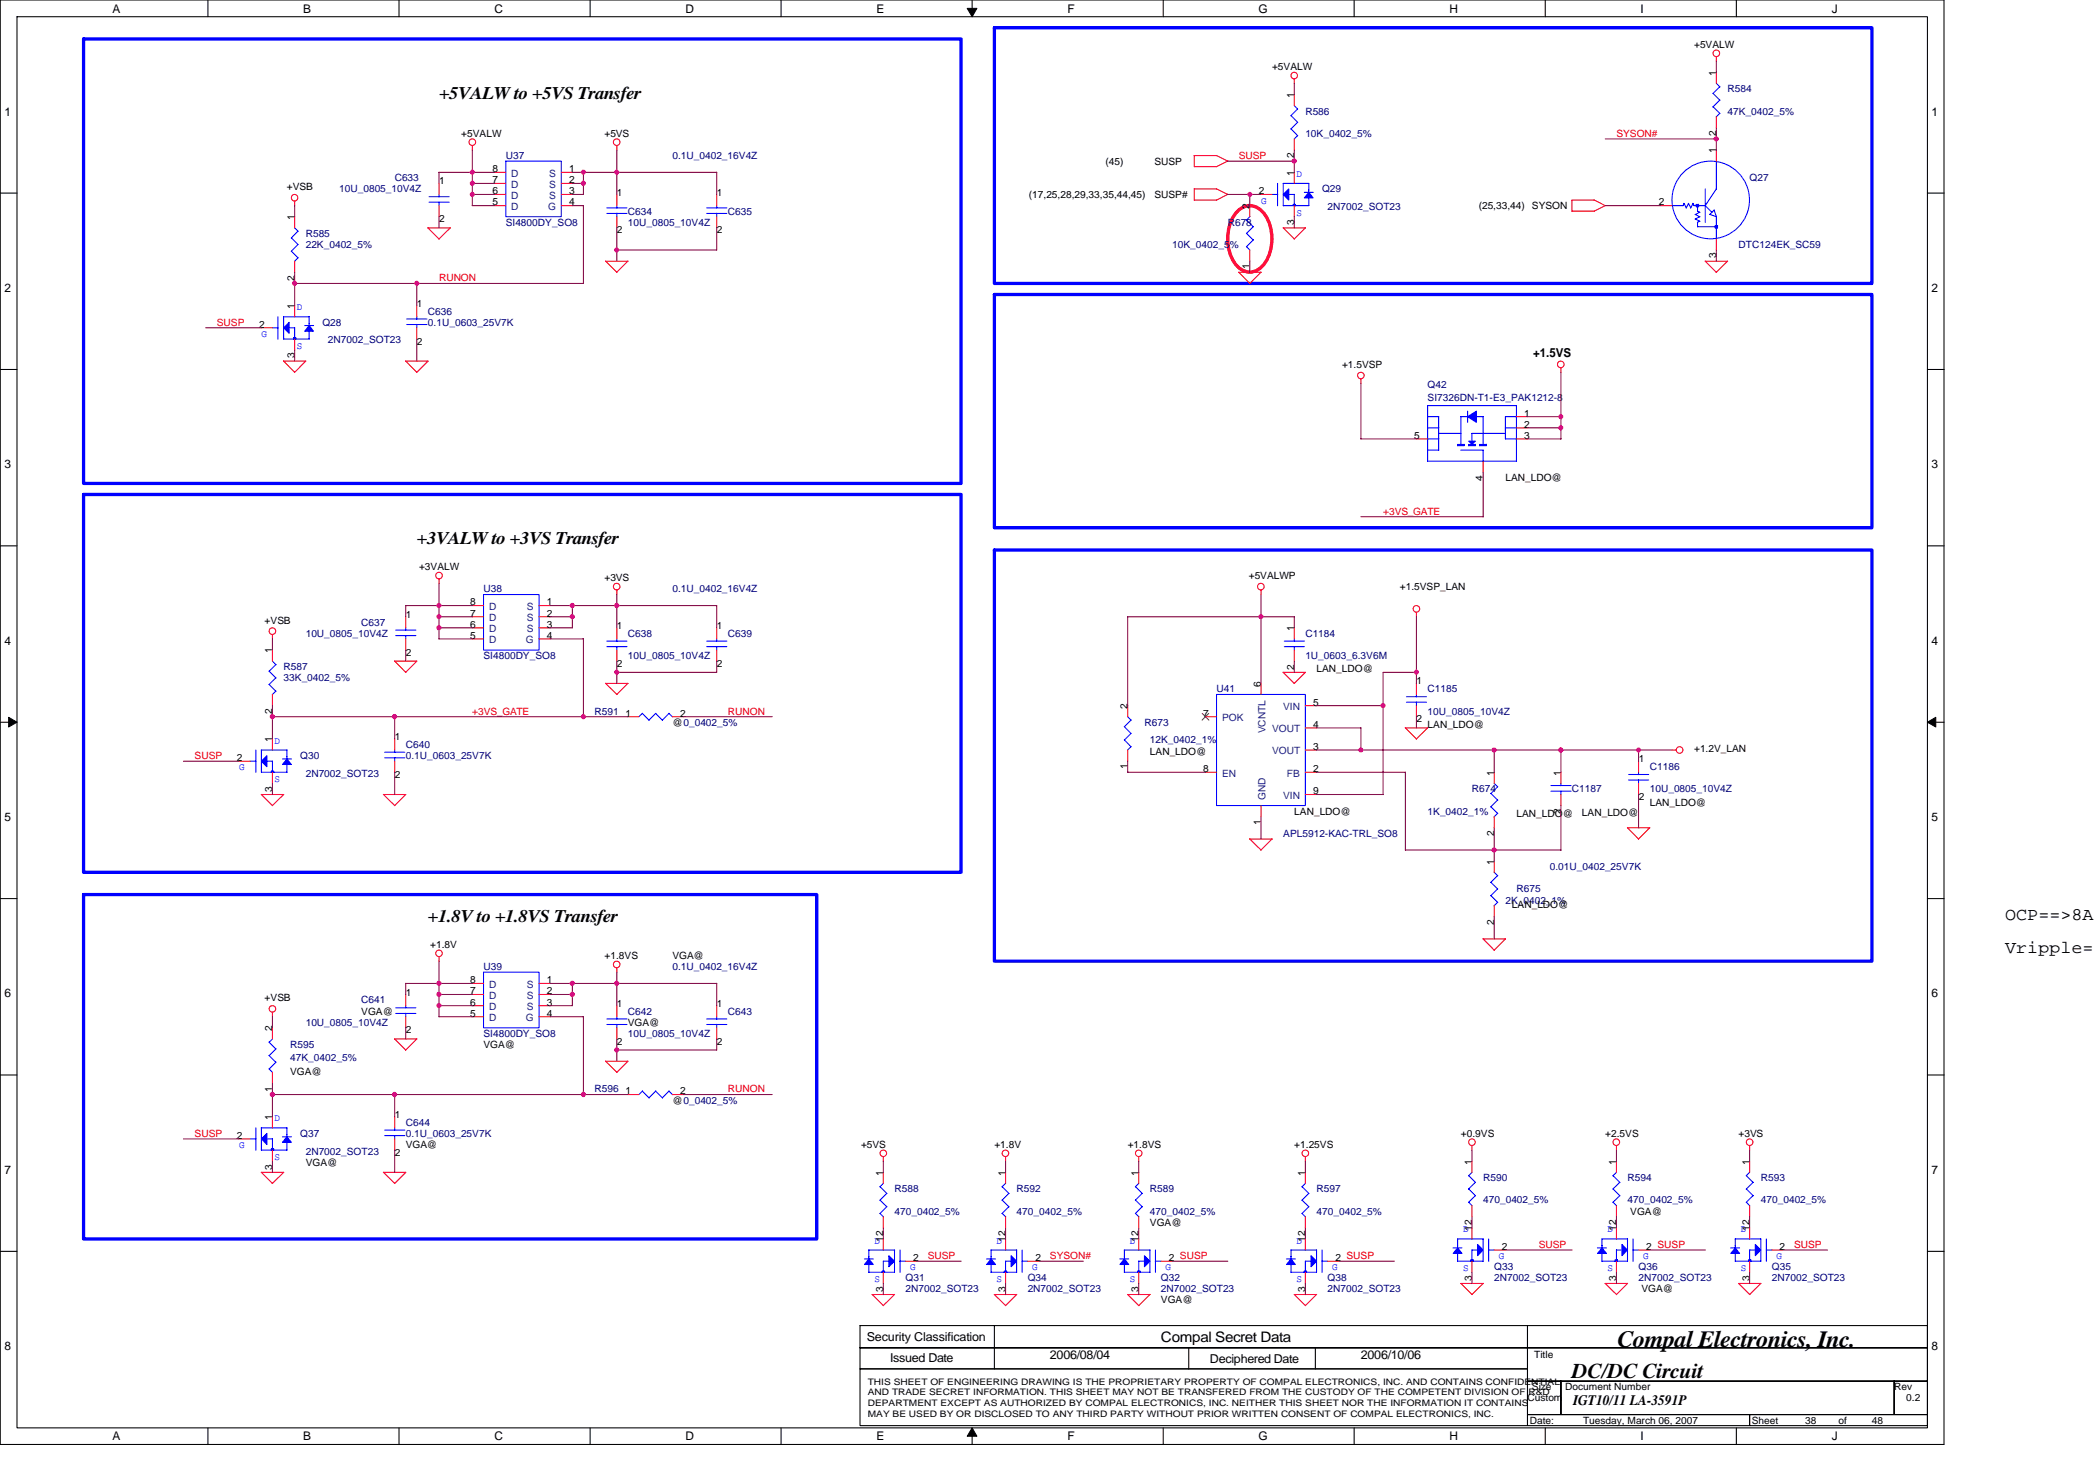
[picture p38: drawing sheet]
<svg xmlns="http://www.w3.org/2000/svg" width="297mm" height="210mm" viewBox="0 0 297 210" stroke-linecap="round" stroke-linejoin="round" font-family="sans-serif">
<defs><g id="words">
<text font-size="3.3" x="229.3" y="190.9">Compal Electronics, Inc.</text>
<text font-size="3" x="222.9" y="195.3">DC/DC Circuit</text>
<g font-size="2.5">
<text x="62.2" y="14.1">+5VALW to +5VS Transfer</text>
<text x="59.1" y="77.1">+3VALW to +3VS Transfer</text>
<text x="60.7" y="130.6">+1.8V to +1.8VS Transfer</text>
<text x="284.3" y="130.3">OCP==&gt;8A</text>
<text x="284.3" y="135.1">Vripple==</text>
</g>
<g font-size="2.1">
<text x="164.6" y="190.2">Compal Secret Data</text>
<text x="223" y="199.2">IGT10/11 LA-3591P</text>
</g>
<g font-size="1.7">
<text x="15.9" y="1.8">A</text>
<text x="43" y="1.8">B</text>
<text x="70.1" y="1.8">C</text>
<text x="97.2" y="1.8">D</text>
<text x="124.3" y="1.8">E</text>
<text x="151.4" y="1.8">F</text>
<text x="178.5" y="1.8">G</text>
<text x="205.5" y="1.8">H</text>
<text x="232.6" y="1.8">I</text>
<text x="259.7" y="1.8">J</text>
<text x=".6" y="16.4">1</text>
<text x="273.9" y="16.4">1</text>
<text x=".6" y="41.4">2</text>
<text x="273.9" y="41.4">2</text>
<text x="217.4" y="50.6">+1.5VS</text>
<text x=".6" y="66.4">3</text>
<text x="273.9" y="66.4">3</text>
<text x=".6" y="91.4">4</text>
<text x="273.9" y="91.4">4</text>
<text x=".6" y="116.4">5</text>
<text x="273.9" y="116.4">5</text>
<text x=".6" y="141.4">6</text>
<text x="273.9" y="141.4">6</text>
<text x=".6" y="166.4">7</text>
<text x="273.9" y="166.4">7</text>
<text x=".6" y="191.4">8</text>
<text x="122.9" y="190.1">Security Classification</text>
<text x="273.9" y="191.4">8</text>
<text x="126.2" y="193">Issued Date</text>
<text x="148.9" y="192.6">2006/08/04</text>
<text x="171.6" y="193.2">Deciphered Date</text>
<text x="193" y="192.6">2006/10/06</text>
<text x="15.9" y="204.2">A</text>
<text x="43" y="204.2">B</text>
<text x="70.1" y="204.2">C</text>
<text x="97.2" y="204.2">D</text>
<text x="124.3" y="204.2">E</text>
<text x="151.4" y="204.2">F</text>
<text x="178.5" y="204.2">G</text>
<text x="205.5" y="204.2">H</text>
<text x="232.6" y="204.2">I</text>
<text x="259.7" y="204.2">J</text>
</g>
<g font-size="1.4">
<text x="180.4" y="9.9">+5VALW</text>
<text x="240.2" y="6.8">+5VALW</text>
<text x="243.3" y="10.7" transform="rotate(-90 243.3 10.7)">1</text>
<text x="183.5" y="13.9" transform="rotate(-90 183.5 13.9)">1</text>
<text x="65.4" y="19.4">+5VALW</text>
<text x="85.7" y="19.4">+5VS</text>
<text x="156.7" y="23.3">(45)</text>
<text x="163.7" y="23.3">SUSP</text>
<text x="183.5" y="22.4" transform="rotate(-90 183.5 22.4)">2</text>
<text x="243.3" y="21.7" transform="rotate(-90 243.3 21.7)">1</text>
<text x="243.3" y="19.3" transform="rotate(-90 243.3 19.3)">2</text>
<text x="40.7" y="26.9">+VSB</text>
<text x="62.3" y="26.1">1</text>
<text x="69.8" y="24.4">8</text>
<text x="69.8" y="26">7</text>
<text x="69.8" y="27.5">6</text>
<text x="69.8" y="29.1">5</text>
<text x="80.7" y="24.4">1</text>
<text x="80.7" y="26">2</text>
<text x="80.7" y="27.5">3</text>
<text x="80.7" y="29.1">4</text>
<text x="87.5" y="27.7">1</text>
<text x="101.6" y="27.7">1</text>
<text x="145.9" y="28">(17,25,28,29,33,35,44,45)</text>
<text x="163.7" y="28">SUSP#</text>
<text x="177.2" y="29.6" transform="rotate(-90 177.2 29.6)">2</text>
<text x="178.5" y="27.5">2</text>
<text x="183.5" y="24.9" transform="rotate(-90 183.5 24.9)">1</text>
<text x="209.7" y="29.6">(25,33,44)</text>
<text x="217.2" y="29.6">SYSON</text>
<text x="235.2" y="29.1">2</text>
<text x="41.8" y="31.2" transform="rotate(-90 41.8 31.2)">1</text>
<text x="62.3" y="31.5">2</text>
<text x="87.5" y="33.1">2</text>
<text x="101.6" y="33.1">2</text>
<text x="183.5" y="31.9" transform="rotate(-90 183.5 31.9)">3</text>
<text x="41.8" y="39.8" transform="rotate(-90 41.8 39.8)">2</text>
<text x="177.2" y="38.2" transform="rotate(-90 177.2 38.2)">1</text>
<text x="243.3" y="36.6" transform="rotate(-90 243.3 36.6)">3</text>
<text x="36.7" y="46.4">2</text>
<text x="41.8" y="43.8" transform="rotate(-90 41.8 43.8)">1</text>
<text x="59.1" y="43.5">1</text>
<text x="41.8" y="50.8" transform="rotate(-90 41.8 50.8)">3</text>
<text x="59.1" y="48.8">2</text>
<text x="190.3" y="52.2">+1.5VSP</text>
<text x="216.1" y="59">1</text>
<text x="200.5" y="62.2">5</text>
<text x="216.1" y="62.2">3</text>
<text x="216.1" y="60.6">2</text>
<text x="210.3" y="68.1" transform="rotate(-90 210.3 68.1)">4</text>
<text x="213.4" y="68.2">LAN_LDO@</text>
<text x="59.4" y="80.8">+3VALW</text>
<text x="85.7" y="82.4">+3VS</text>
<text x="177.1" y="82.1">+5VALWP</text>
<text x="198.5" y="83.7">+1.5VSP_LAN</text>
<text x="37.5" y="88.4">+VSB</text>
<text x="57.5" y="87.6">1</text>
<text x="66.7" y="85.8">8</text>
<text x="66.7" y="87.4">7</text>
<text x="66.7" y="89">6</text>
<text x="77.5" y="85.8">1</text>
<text x="77.5" y="87.4">2</text>
<text x="77.5" y="89">3</text>
<text x="87.5" y="89.1">1</text>
<text x="101.6" y="89.1">1</text>
<text x="183.5" y="89.5" transform="rotate(-90 183.5 89.5)">1</text>
<text x="38.6" y="92.6" transform="rotate(-90 38.6 92.6)">1</text>
<text x="57.5" y="92.9">2</text>
<text x="66.7" y="90.5">5</text>
<text x="77.5" y="90.5">4</text>
<text x="87.5" y="94.5">2</text>
<text x="101.6" y="94.5">2</text>
<text x="183.5" y="94.9" transform="rotate(-90 183.5 94.9)">2</text>
<text x="186.7" y="95.3">LAN_LDO@</text>
<text x="38.6" y="101.2" transform="rotate(-90 38.6 101.2)">2</text>
<text x="88.7" y="101.6">1</text>
<text x="96.4" y="101.6">2</text>
<text x="159.9" y="100.5" transform="rotate(-90 159.9 100.5)">2</text>
<text x="170.6" y="101.6">7</text>
<text x="178.8" y="97.3" transform="rotate(-90 178.8 97.3)">6</text>
<text x="186.2" y="100">5</text>
<text x="200.8" y="97">1</text>
<text x="33.6" y="107.9">2</text>
<text x="38.6" y="105.2" transform="rotate(-90 38.6 105.2)">1</text>
<text x="56" y="104.9">1</text>
<text x="95.3" y="102.8">@0_0402_5%</text>
<text x="163" y="107">LAN_LDO@</text>
<text x="186.2" y="103.1">4</text>
<text x="186.2" y="106.3">3</text>
<text x="200.8" y="102.4">2</text>
<text x="202.4" y="103.2">LAN_LDO@</text>
<text x="240.2" y="106.6">+1.2V_LAN</text>
<text x="38.6" y="112.2" transform="rotate(-90 38.6 112.2)">3</text>
<text x="56" y="110.3">2</text>
<text x="159.9" y="109.1" transform="rotate(-90 159.9 109.1)">1</text>
<text x="170.6" y="109.4">8</text>
<text x="186.2" y="109.4">2</text>
<text x="186.2" y="112.6">9</text>
<text x="211.8" y="109.9" transform="rotate(-90 211.8 109.9)">1</text>
<text x="221.3" y="109.9" transform="rotate(-90 221.3 109.9)">1</text>
<text x="232.3" y="108">1</text>
<text x="232.3" y="113.4">2</text>
<text x="178.8" y="116.9" transform="rotate(-90 178.8 116.9)">1</text>
<text x="183.5" y="115.4">LAN_LDO@</text>
<text x="211.8" y="118.5" transform="rotate(-90 211.8 118.5)">2</text>
<text x="215" y="115.8">LAN_LDO@</text>
<text x="221.3" y="115.4" transform="rotate(-90 221.3 115.4)">2</text>
<text x="224.3" y="115.6">LAN_LDO@</text>
<text x="233.9" y="114.2">LAN_LDO@</text>
<text x="211.8" y="122.5" transform="rotate(-90 211.8 122.5)">1</text>
<text x="211.8" y="131.1" transform="rotate(-90 211.8 131.1)">2</text>
<text x="214.4" y="128.7">LAN_LDO@</text>
<text x="61" y="134.3">+1.8V</text>
<text x="85.7" y="135.9">+1.8VS</text>
<text x="95.3" y="135.9">VGA@</text>
<text x="37.5" y="141.9">+VSB</text>
<text x="51.2" y="143.8">VGA@</text>
<text x="57.5" y="141.1">1</text>
<text x="66.7" y="139.4">8</text>
<text x="66.7" y="140.9">7</text>
<text x="66.7" y="142.5">6</text>
<text x="77.5" y="139.4">1</text>
<text x="77.5" y="140.9">2</text>
<text x="77.5" y="142.5">3</text>
<text x="87.5" y="142.7">1</text>
<text x="101.6" y="142.7">1</text>
<text x="38.6" y="146.2" transform="rotate(-90 38.6 146.2)">2</text>
<text x="57.5" y="146.5">2</text>
<text x="66.7" y="144.1">5</text>
<text x="68.6" y="148.5">VGA@</text>
<text x="77.5" y="144.1">4</text>
<text x="87.5" y="148">2</text>
<text x="89" y="145.4">VGA@</text>
<text x="101.6" y="148">2</text>
<text x="38.6" y="154.7" transform="rotate(-90 38.6 154.7)">1</text>
<text x="41.1" y="152.3">VGA@</text>
<text x="88.7" y="155.1">1</text>
<text x="96.4" y="155.1">2</text>
<text x="33.6" y="161.4">2</text>
<text x="38.6" y="158.7" transform="rotate(-90 38.6 158.7)">1</text>
<text x="56" y="158.4">1</text>
<text x="95.3" y="156.4">@0_0402_5%</text>
<text x="207.1" y="161.1">+0.9VS</text>
<text x="227.6" y="161.1">+2.5VS</text>
<text x="246.5" y="161.1">+3VS</text>
<text x="38.6" y="165.8" transform="rotate(-90 38.6 165.8)">3</text>
<text x="43.3" y="165.2">VGA@</text>
<text x="56" y="163.8">2</text>
<text x="57.5" y="162.7">VGA@</text>
<text x="122.1" y="162.7">+5VS</text>
<text x="125.2" y="166.6" transform="rotate(-90 125.2 166.6)">1</text>
<text x="141" y="162.7">+1.8V</text>
<text x="142.6" y="166.6" transform="rotate(-90 142.6 166.6)">1</text>
<text x="159.9" y="162.7">+1.8VS</text>
<text x="161.4" y="166.6" transform="rotate(-90 161.4 166.6)">1</text>
<text x="183.5" y="162.7">+1.25VS</text>
<text x="185.1" y="166.6" transform="rotate(-90 185.1 166.6)">1</text>
<text x="208.7" y="165.1" transform="rotate(-90 208.7 165.1)">1</text>
<text x="229.2" y="165.1" transform="rotate(-90 229.2 165.1)">1</text>
<text x="248" y="165.1" transform="rotate(-90 248 165.1)">1</text>
<text x="163" y="173.7">VGA@</text>
<text x="231.2" y="172.1">VGA@</text>
<text x="125.2" y="176.1" transform="rotate(-90 125.2 176.1)">12</text>
<text x="129.5" y="178.7">2</text>
<text x="142.6" y="176.1" transform="rotate(-90 142.6 176.1)">12</text>
<text x="146.8" y="178.7">2</text>
<text x="161.4" y="176.1" transform="rotate(-90 161.4 176.1)">12</text>
<text x="165.7" y="178.7">2 SUSP</text>
<text x="185.1" y="176.1" transform="rotate(-90 185.1 176.1)">12</text>
<text x="189.3" y="178.7">2 SUSP</text>
<text x="208.7" y="174.5" transform="rotate(-90 208.7 174.5)">12</text>
<text x="213" y="177.1">2</text>
<text x="229.2" y="174.5" transform="rotate(-90 229.2 174.5)">12</text>
<text x="233.4" y="177.1">2 SUSP</text>
<text x="248" y="174.5" transform="rotate(-90 248 174.5)">12</text>
<text x="252.3" y="177.1">2</text>
<text x="125.2" y="183.1" transform="rotate(-90 125.2 183.1)">3</text>
<text x="142.6" y="183.1" transform="rotate(-90 142.6 183.1)">3</text>
<text x="161.4" y="183.1" transform="rotate(-90 161.4 183.1)">3</text>
<text x="164.6" y="184.7">VGA@</text>
<text x="185.1" y="183.1" transform="rotate(-90 185.1 183.1)">3</text>
<text x="208.7" y="181.5" transform="rotate(-90 208.7 181.5)">3</text>
<text x="229.2" y="181.5" transform="rotate(-90 229.2 181.5)">3</text>
<text x="232.7" y="183.2">VGA@</text>
<text x="248" y="181.5" transform="rotate(-90 248 181.5)">3</text>
<text x="217.2" y="197">Size</text>
<text x="217.5" y="192.5">Title</text>
<text x="221.9" y="197">Document Number</text>
<text x="268.6" y="197">Rev</text>
<text x="216.6" y="198.6">Custom</text>
<text x="216.9" y="201.8">Date:</text>
<text x="224.4" y="201.8">Tuesday, March 06, 2007</text>
<text x="248.4" y="201.8">Sheet</text>
<text x="255.9" y="201.8">38</text>
<text x="260.7" y="201.8">of</text>
<text x="265.4" y="201.8">48</text>
<text x="270.3" y="198.6">0.2</text>
</g>
<g font-size="1.4" fill="#000080">
<text x="185.1" y="16.2">R586</text>
<text x="244.9" y="13.1">R584</text>
<text x="244.9" y="16.2">47K_0402_5%</text>
<text x="71.7" y="22.5">U37</text>
<text x="95.3" y="22.5">0.1U_0402_16V4Z</text>
<text x="185.1" y="19.4">10K_0402_5%</text>
<text x="48.1" y="27.3">10U_0805_10V4Z</text>
<text x="56" y="25.7">C633</text>
<text x="187.4" y="27.3">Q29</text>
<text x="188.2" y="29.8">2N7002_SOT23</text>
<text x="248.1" y="25.7">Q27</text>
<text x="43.3" y="33.6">R585</text>
<text x="43.3" y="35.1">22K_0402_5%</text>
<text x="71.7" y="32">SI4800DY_SO8</text>
<text x="89" y="30.4">C634</text>
<text x="89" y="32">10U_0805_10V4Z</text>
<text x="103.2" y="30.4">C635</text>
<text x="166.2" y="35.1">10K_0402_5%</text>
<text x="174.1" y="32">R678</text>
<text x="246.5" y="35.1">DTC124EK_SC59</text>
<text x="45.7" y="46.2">Q28</text>
<text x="60.7" y="44.6">C636</text>
<text x="60.7" y="46.2">0.1U_0603_25V7K</text>
<text x="46.5" y="48.7">2N7002_SOT23</text>
<text x="202.4" y="55">Q42</text>
<text x="202.4" y="56.9">SI7326DN-T1-E3_PAK1212-8</text>
<text x="68.6" y="83.9">U38</text>
<text x="95.3" y="83.9">0.1U_0402_16V4Z</text>
<text x="51.2" y="88.7">C637</text>
<text x="40.2" y="95">R587</text>
<text x="43.3" y="90.3">10U_0805_10V4Z</text>
<text x="68.6" y="93.4">SI4800DY_SO8</text>
<text x="89" y="90.3">C638</text>
<text x="89" y="93.4">10U_0805_10V4Z</text>
<text x="103.2" y="90.3">C639</text>
<text x="185.1" y="90.3">C1184</text>
<text x="185.1" y="93.4">1U_0603_6.3V6M</text>
<text x="40.2" y="96.6">33K_0402_5%</text>
<text x="84.3" y="101.3">R591</text>
<text x="172.5" y="98.1">U41</text>
<text x="202.4" y="98.1">C1185</text>
<text x="202.4" y="101.3">10U_0805_10V4Z</text>
<text x="42.6" y="107.6">Q30</text>
<text x="57.5" y="106">C640</text>
<text x="57.5" y="107.6">0.1U_0603_25V7K</text>
<text x="162.3" y="102.8">R673</text>
<text x="163" y="105.4">12K_0402_1%</text>
<text x="43.3" y="110.1">2N7002_SOT23</text>
<text x="208.7" y="112.3">R674</text>
<text x="222.9" y="112.3">C1187</text>
<text x="233.9" y="109.2">C1186</text>
<text x="233.9" y="112.3">10U_0805_10V4Z</text>
<text x="181.9" y="118.6">APL5912-KAC-TRL_SO8</text>
<text x="202.4" y="115.4">1K_0402_1%</text>
<text x="219.7" y="123.3">0.01U_0402_25V7K</text>
<text x="213.4" y="128.1">2K_0402_1%</text>
<text x="215" y="126.5">R675</text>
<text x="68.6" y="137.5">U39</text>
<text x="95.3" y="137.5">0.1U_0402_16V4Z</text>
<text x="51.2" y="142.2">C641</text>
<text x="89" y="143.8">C642</text>
<text x="103.2" y="143.8">C643</text>
<text x="41.1" y="148.5">R595</text>
<text x="43.3" y="145.4">10U_0805_10V4Z</text>
<text x="68.6" y="146.9">SI4800DY_SO8</text>
<text x="89" y="146.9">10U_0805_10V4Z</text>
<text x="41.1" y="150.4">47K_0402_5%</text>
<text x="84.3" y="154.8">R596</text>
<text x="42.6" y="161.1">Q37</text>
<text x="57.5" y="159.6">C644</text>
<text x="57.5" y="161.1">0.1U_0603_25V7K</text>
<text x="43.3" y="163.6">2N7002_SOT23</text>
<text x="210.3" y="167.4">R590</text>
<text x="230.8" y="167.4">R594</text>
<text x="249.7" y="167.4">R593</text>
<text x="126.8" y="169">R588</text>
<text x="126.8" y="172.1">470_0402_5%</text>
<text x="144.1" y="169">R592</text>
<text x="144.1" y="172.1">470_0402_5%</text>
<text x="163" y="169">R589</text>
<text x="163" y="172.1">470_0402_5%</text>
<text x="186.7" y="169">R597</text>
<text x="186.7" y="172.1">470_0402_5%</text>
<text x="210.3" y="170.6">470_0402_5%</text>
<text x="230.8" y="170.6">470_0402_5%</text>
<text x="249.7" y="170.6">470_0402_5%</text>
<text x="128.4" y="181.6">Q31</text>
<text x="128.4" y="183.2">2N7002_SOT23</text>
<text x="145.7" y="181.6">Q34</text>
<text x="145.7" y="183.2">2N7002_SOT23</text>
<text x="164.6" y="181.6">Q32</text>
<text x="164.6" y="183.2">2N7002_SOT23</text>
<text x="188.2" y="181.6">Q38</text>
<text x="188.2" y="183.2">2N7002_SOT23</text>
<text x="211.9" y="180">Q33</text>
<text x="211.9" y="181.6">2N7002_SOT23</text>
<text x="232.3" y="180">Q36</text>
<text x="232.3" y="181.6">2N7002_SOT23</text>
<text x="251.2" y="180">Q35</text>
<text x="251.2" y="181.6">2N7002_SOT23</text>
</g>
<g font-size="1.4" fill="#f00">
<text x="175.6" y="22.5">SUSP</text>
<text x="229.2" y="19.4">SYSON#</text>
<text x="62.2" y="39.9">RUNON</text>
<text x="30.8" y="46.2">SUSP</text>
<text x="196.1" y="72.9">+3VS_GATE</text>
<text x="67" y="101.3">+3VS_GATE</text>
<text x="103.2" y="101.3">RUNON</text>
<text x="27.6" y="107.6">SUSP</text>
<text x="103.2" y="154.8">RUNON</text>
<text x="27.6" y="161.1">SUSP</text>
<text x="131.5" y="178.4">SUSP</text>
<text x="148.9" y="178.4">SYSON#</text>
<text x="218.2" y="176.9">SUSP</text>
<text x="254.4" y="176.9">SUSP</text>
</g>
<g font-size="1.4" fill="#004080">
<text x="72.5" y="25.1">D</text>
<text x="72.5" y="26.6">D</text>
<text x="72.5" y="28.2">D</text>
<text x="72.5" y="29.8">D</text>
<text x="77.7" y="29.8">G</text>
<text x="77.8" y="25.1">S</text>
<text x="77.8" y="26.6">S</text>
<text x="77.8" y="28.2">S</text>
<text x="69.3" y="86.5">D</text>
<text x="69.3" y="88.1">D</text>
<text x="69.3" y="89.6">D</text>
<text x="74.7" y="86.5">S</text>
<text x="74.7" y="88.1">S</text>
<text x="74.7" y="89.6">S</text>
<text x="69.3" y="91.2">D</text>
<text x="74.5" y="91.2">G</text>
<text x="181.9" y="100.6">VIN</text>
<text x="173.3" y="102.2">POK</text>
<text x="179.4" y="103.9" transform="rotate(-90 179.4 103.9)">VCNTL</text>
<text x="180.4" y="106.9">VOUT</text>
<text x="180.4" y="103.8">VOUT</text>
<text x="173.3" y="110.1">EN</text>
<text x="179.4" y="113.4" transform="rotate(-90 179.4 113.4)">GND</text>
<text x="181.9" y="113.2">VIN</text>
<text x="182.5" y="110.1">FB</text>
<text x="69.3" y="140">D</text>
<text x="69.3" y="141.6">D</text>
<text x="69.3" y="143.2">D</text>
<text x="74.7" y="140">S</text>
<text x="74.7" y="141.6">S</text>
<text x="74.7" y="143.2">S</text>
<text x="69.3" y="144.7">D</text>
<text x="74.5" y="144.7">G</text>
</g>
<g font-size="1.4" fill="#00f">
<text x="178.8" y="28.9">G</text>
<text x="183.8" y="25.1">D</text>
<text x="183.8" y="30.6">S</text>
<text x="37.1" y="47.8">G</text>
<text x="42.1" y="44">D</text>
<text x="42.1" y="49.5">S</text>
<text x="38.9" y="105.4">D</text>
<text x="33.9" y="109.2">G</text>
<text x="38.9" y="110.9">S</text>
<text x="38.9" y="158.9">D</text>
<text x="33.9" y="162.7">G</text>
<text x="38.9" y="164.4">S</text>
<text x="124" y="176.3">D</text>
<text x="141.3" y="176.3">D</text>
<text x="160.2" y="176.3">D</text>
<text x="183.8" y="176.3">D</text>
<text x="207.5" y="174.7">D</text>
<text x="212.5" y="178.5">G</text>
<text x="227.9" y="174.7">D</text>
<text x="233" y="178.5">G</text>
<text x="246.8" y="174.7">D</text>
<text x="251.9" y="178.5">G</text>
<text x="124" y="181.8">S</text>
<text x="129" y="180">G</text>
<text x="141.3" y="181.8">S</text>
<text x="146.3" y="180">G</text>
<text x="160.2" y="181.8">S</text>
<text x="165.2" y="180">G</text>
<text x="183.8" y="181.8">S</text>
<text x="188.9" y="180">G</text>
<text x="207.5" y="180.2">S</text>
<text x="227.9" y="180.2">S</text>
<text x="246.8" y="180.2">S</text>
</g>
<g font-size="1.3">
<text x="123" y="196.3">THIS SHEET OF ENGINEERING DRAWING IS THE PROPRIETARY PROPERTY OF COMPAL ELECTRONICS, INC. AND CONTAINS CONFIDENTIAL</text>
<text x="123" y="197.8">AND TRADE SECRET INFORMATION. THIS SHEET MAY NOT BE TRANSFERED FROM THE CUSTODY OF THE COMPETENT DIVISION OF R&amp;D</text>
<text x="123" y="199.3">DEPARTMENT EXCEPT AS AUTHORIZED BY COMPAL ELECTRONICS, INC. NEITHER THIS SHEET NOR THE INFORMATION IT CONTAINS</text>
<text x="123" y="200.8">MAY BE USED BY OR DISCLOSED TO ANY THIRD PARTY WITHOUT PRIOR WRITTEN CONSENT OF COMPAL ELECTRONICS, INC.</text>
</g>
</g></defs>
<path d="M0 0h275.6v204.7h-275.6zM2.4 2.4h270.9v200h-270.9z" fill="none" stroke="#000" stroke-width=".15"/>
<g fill="#fff">
<path d="M15.9 .3h1.2v1.8h-1.2z"/>
<path d="M15.9 202.6h1.2v1.9h-1.2z"/>
</g>
<path d="M29.5 0v2.4M29.5 202.4v2.3" fill="none" stroke="#000" stroke-width=".15"/>
<g fill="#fff">
<path d="M43 .3h1.1v1.8h-1.1z"/>
<path d="M43 202.6h1.1v1.9h-1.1z"/>
</g>
<path d="M56.6 0v2.4M56.6 202.4v2.3" fill="none" stroke="#000" stroke-width=".15"/>
<g fill="#fff">
<path d="M70.1 .3h1.2v1.8h-1.2z"/>
<path d="M70.1 202.6h1.2v1.9h-1.2z"/>
</g>
<path d="M83.7 0v2.4M83.7 202.4v2.3" fill="none" stroke="#000" stroke-width=".15"/>
<g fill="#fff">
<path d="M97.2 .3h1.2v1.8h-1.2z"/>
<path d="M97.2 202.6h1.2v1.9h-1.2z"/>
</g>
<path d="M110.7 0v2.4M110.7 202.4v2.3" fill="none" stroke="#000" stroke-width=".15"/>
<g fill="#fff">
<path d="M124.3 .3h1.1v1.8h-1.1z"/>
<path d="M124.3 202.6h1.1v1.9h-1.1z"/>
</g>
<path d="M137.8 0v2.4M137.8 202.4v2.3" fill="none" stroke="#000" stroke-width=".15"/>
<path d="M137.1 1.2h1.4l-.7 1.2zM137.8 202.4l.7 1.2h-1.4z" fill="#000" stroke="#000" stroke-width=".14"/>
<g fill="#fff">
<path d="M151.4 .3h1v1.8h-1z"/>
<path d="M151.4 202.6h1v1.9h-1z"/>
</g>
<path d="M164.9 0v2.4M164.9 202.4v2.3" fill="none" stroke="#000" stroke-width=".15"/>
<g fill="#fff">
<path d="M178.5 .3h1.3v1.8h-1.3z"/>
<path d="M178.5 202.6h1.3v1.9h-1.3z"/>
</g>
<path d="M192 0v2.4M192 202.4v2.3" fill="none" stroke="#000" stroke-width=".15"/>
<g fill="#fff">
<path d="M205.5 .3h1.3v1.8h-1.3z"/>
<path d="M205.5 202.6h1.3v1.9h-1.3z"/>
</g>
<path d="M219.1 0v2.4M219.1 202.4v2.3" fill="none" stroke="#000" stroke-width=".15"/>
<g fill="#fff">
<path d="M232.6 .3h.5v1.8h-.5z"/>
<path d="M232.6 202.6h.5v1.9h-.5z"/>
</g>
<path d="M246.2 0v2.4M246.2 202.4v2.3" fill="none" stroke="#000" stroke-width=".15"/>
<g fill="#fff">
<path d="M259.7 .3h.9v1.8h-.9z"/>
<path d="M259.7 202.6h.9v1.9h-.9z"/>
<path d="M.6 14.9h1v1.8h-1z"/>
<path d="M273.9 14.9h.9v1.8h-.9z"/>
<path d="M.6 39.9h1v1.8h-1z"/>
<path d="M273.9 39.9h.9v1.8h-.9z"/>
</g>
<path d="M0 27.4h2.4M273.3 27.4h2.3" fill="none" stroke="#000" stroke-width=".15"/>
<g fill="#fff">
<path d="M.6 64.9h1v1.8h-1z"/>
<path d="M273.9 64.9h.9v1.8h-.9z"/>
</g>
<path d="M0 52.4h2.4M273.3 52.4h2.3" fill="none" stroke="#000" stroke-width=".15"/>
<g fill="#fff">
<path d="M.6 89.9h1v1.8h-1z"/>
<path d="M273.9 89.9h.9v1.8h-.9z"/>
</g>
<path d="M0 77.4h2.4M273.3 77.4h2.3" fill="none" stroke="#000" stroke-width=".15"/>
<g fill="#fff">
<path d="M.6 114.9h1v1.8h-1z"/>
<path d="M273.9 114.9h.9v1.8h-.9z"/>
</g>
<path d="M0 102.4h2.4M273.3 102.4h2.3" fill="none" stroke="#000" stroke-width=".15"/>
<path d="M1.2 101.7l1.2 .7-1.2 .6zM273.3 102.4l1.2-.7v1.3z" fill="#000" stroke="#000" stroke-width=".14"/>
<g fill="#fff">
<path d="M.6 139.8h1v1.9h-1z"/>
<path d="M273.9 139.8h.9v1.9h-.9z"/>
</g>
<path d="M0 127.4h2.4M273.3 127.4h2.3" fill="none" stroke="#000" stroke-width=".15"/>
<g fill="#fff">
<path d="M.6 164.8h1v1.9h-1z"/>
<path d="M273.9 164.8h.9v1.9h-.9z"/>
</g>
<path d="M0 152.4h2.4M273.3 152.4h2.3" fill="none" stroke="#000" stroke-width=".15"/>
<g fill="#fff">
<path d="M.6 189.8h1v1.9h-1z"/>
<path d="M273.9 189.8h.9v1.9h-.9z"/>
</g>
<g fill="none" stroke="#000" stroke-width=".15">
<path d="M0 177.4h2.4M273.3 177.4h2.3M121.9 187.9h94.7v3.1h-94.7zM121.9 191h94.7v3h-94.7zM121.9 194h94.7v8.1h-94.7zM141 187.9v6.1M168.5 191v3M186.5 191v3M216.6 187.9h56.7v3.1h-56.7zM216.6 191h56.7v4.7h-56.7zM216.6 195.7h4.7v4.8h-4.7zM221.3 195.7h47.3v4.8h-47.3z"/>
<path d="M268.6 195.7h4.7v4.8h-4.7zM216.6 200.5h31.5v1.6h-31.5zM248.1 200.5h25.2v1.6h-25.2z"/>
</g>
<path d="M11.9 5.5h124.4v63h-124.4zM141 3.9h124.4v36.3h-124.4zM141 41.7h124.4v33.1h-124.4zM11.9 70.1h124.4v53.5h-124.4zM141 78h124.4v58.2h-124.4zM11.9 126.8h103.9v48.8h-103.9z" fill="none" stroke="#00f" stroke-width=".47"/>
<path d="M175.5 29.9a2.4 2.4 0 0 1 3.9 .6 6.3 6.3 0 0 1-.5 7.3 2.39 2.39 0 0 1-3.9-.6 6.3 6.3 0 0 1 .5-7.3z" fill="none" stroke="#f00" stroke-width=".47"/>
<g fill="none" stroke="#f00" stroke-width=".15">
<path d="M183.5 11.2v.6M183.5 13.4v1.6M183.5 19.7v1.6M243.3 8v.7M243.3 10.2v1.6M243.3 16.6v1.5M41.8 28.5v.7M41.8 30.7v1.6M41.8 37v1.6M60.7 32.3l1.5 1.6M60.7 32.3h3.2M62.2 26v1.6"/>
<path d="M62.2 29.1v1.6M63.8 32.3l-1.6 1.6M67 20.6v.7M70.1 27.6h1.6M70.1 29.1h1.6M70.1 24.4h1.6M70.1 26h1.6M79.6 27.6h1.5M79.6 29.1h1.5M79.6 24.4h1.5M79.6 26h1.5M85.8 37l1.6 1.6 1.6-1.6h-3.1"/>
<path d="M87.5 20.6v.7M87.5 27.6v1.5M87.5 30.7v1.6M101.6 27.6v1.5M101.6 30.7v1.6M169.3 28.4h3.2M169.3 23.6h3.2M172.5 26.8l1.6 .7-1.6 .9M172.5 22l1.6 .8-1.6 .8M172.5 26.8h-3.2v1.6M172.5 22.1h-3.2v1.5M175.6 38.6l1.6 1.6"/>
<path d="M175.6 38.6h3.2M177.2 29.1v1.6M177.2 35.4v1.6M178.8 38.6l-1.6 1.6M178.8 27.6h1.6M181.9 32.3l1.6 1.6M181.9 32.3h3.2M183.5 24.4v1.6M183.5 29.1v1.6M185.1 32.3l-1.6 1.6M222.9 28.4h3.1M222.9 28.4v1.6"/>
<path d="M226 28.3l1.6 .8M227.6 29.1l-1.5 .8h-3.2M235.5 29.1h1.6M243.3 21.3v1.5M243.3 33.9v1.5M244.9 37l-1.6 1.6-1.5-1.6h3.2M37.1 46.5h1.5M40.2 51.2l1.6 1.6M40.2 51.2h3.2l-1.6 1.6M41.8 43.3v1.6M41.8 48v1.6M57.5 51.2l1.6 1.6 1.6-1.6"/>
<path d="M57.5 51.2h3.2M59.1 43.3v1.6M59.1 46.5v1.5M193 53.7v.7M215 59.1h1.6M221.3 52.1v.7M200.8 62.2h1.6M210.3 65.4v1.5M215 62.2h1.6M215 60.6h1.6M38.6 89.9v.7M38.6 92.1v1.6"/>
<path d="M38.6 98.4v1.6M55.9 93.7l1.6 1.6M56 93.7h3.1M57.5 87.4v1.6M57.5 90.6v1.5M59.1 93.7l-1.6 1.6M62.2 82.1v.6M67 85.8h1.6M67 87.4h1.6M67 89h1.6M67 90.6h1.6M76.4 85.8h1.6"/>
<path d="M76.4 87.4h1.6M76.4 89h1.6M76.4 90.6h1.6M85.8 96.8l1.6 1.6 1.6-1.5h-3.1M87.5 83.6v.7M87.5 89v1.6M87.5 92.1v1.6M101.6 89v1.6M101.6 92.1v1.6M178.8 83.6v.7M178.8 96.9v1.5M181.9 95.3l1.6 1.6 1.6-1.6"/>
<path d="M181.9 95.3h3.2M183.5 89v1.6M183.5 92.1v1.6M200.8 86.8v.6M200.8 96.9v1.5M33.9 107.9h1.6M37 112.6l1.6 1.6M37.1 112.6h3.1M38.6 104.7v1.6M38.6 109.5v1.5M40.2 112.6l-1.6 1.6M54.4 112.6l1.6 1.6"/>
<path d="M54.4 112.6h3.1M56 104.7v1.6M56 107.9v1.6M57.5 112.6l-1.6 1.6M89 101.6h1.6M95.3 101.6h1.6M159.9 100v1.6M159.9 106.3v1.6M170.9 101.6h1.6M170.9 109.5h1.6M177.2 118.9l1.6 1.6M177.2 118.9h3.2"/>
<path d="M178.8 114.2v1.6M180.4 118.9l-1.6 1.6M185.1 112.6h1.6M185.1 103.2h1.6M185.1 106.3h1.6M185.1 109.5h1.6M185.1 100h1.6M199.2 103.1l1.6 1.6M199.3 103.2h3.1M200.8 100v1.6M202.4 103.2l-1.6 1.6M211.9 109.5v1.5"/>
<path d="M211.9 115.8v1.5M221.3 109.5v1.5M221.3 112.6v1.6M230.7 117.3l1.6 1.6 1.6-1.6M230.8 117.3h3.1M232.3 107.9v1.6M232.3 111v1.6M237 106.3h.7M62.2 135.6v.6M67 139.4h1.6M76.4 139.4h1.6M87.5 137.2v.6"/>
<path d="M210.3 133.1l1.6 1.6M210.3 133.1h3.2l-1.7 1.6M211.9 122v1.6M211.9 128.4v1.5M38.6 143.5v.6M38.6 145.7v1.6M38.6 152v1.5M38.6 158.3v1.6M55.9 147.2l1.6 1.6M56 147.3h3.1M56 158.3v1.6M57.5 140.9v1.6"/>
<path d="M57.5 144.1v1.6M59.1 147.3l-1.6 1.5M67 140.9h1.6M67 142.5h1.6M67 144.1h1.6M76.4 140.9h1.6M76.4 142.5h1.6M76.4 144.1h1.6M85.8 150.4l1.6 1.6 1.6-1.6h-3.1M87.5 142.5v1.6M87.5 145.7v1.6M89 155.1h1.6"/>
<path d="M95.3 155.1h1.6M101.6 142.5v1.6M101.6 145.7v1.6M33.9 161.4h1.6M37 166.1l1.6 1.6M37.1 166.2h3.1M38.6 163v1.6M40.2 166.2l-1.6 1.5M54.4 166.1l1.6 1.6M54.4 166.2h3.1M56 161.4v1.6M57.5 166.2l-1.6 1.5"/>
<path d="M125.2 163.9v.7M125.2 166.2v1.5M125.2 172.4v1.6M125.2 175.6v1.6M128.4 178.8h1.6M142.6 163.9v.7M142.6 166.2v1.5M142.6 172.4v1.6M142.6 175.6v1.6M145.7 178.8h1.6M161.5 163.9v.7M161.5 166.2v1.5"/>
<path d="M161.5 172.4v1.6M161.5 175.6v1.6M164.6 178.8h1.6M185.1 163.9v.7M185.1 166.2v1.5M185.1 172.4v1.6M185.1 175.6v1.6M188.2 178.8h1.6M208.7 162.4v.6M208.7 164.6v1.6M208.7 170.9v1.5M208.7 174v1.6"/>
<path d="M208.7 178.8v1.5M211.9 177.2h1.5M229.2 162.4v.6M229.2 164.6v1.6M229.2 170.9v1.5M229.2 174v1.6M229.2 178.8v1.5M232.3 177.2h1.6M248.1 162.4v.6M248.1 164.6v1.6M248.1 170.9v1.5M248.1 174v1.6"/>
<path d="M248.1 178.8v1.5M251.2 177.2h1.6M123.7 183.5h3.1M123.7 183.5l1.6 1.6M125.2 180.3v1.6M126.8 183.5l-1.6 1.5M141 183.5h3.1M141 183.5l1.6 1.6M142.6 180.3v1.6M144.2 183.5l-1.6 1.5M159.9 183.5h3.1M159.9 183.5l1.6 1.6"/>
<path d="M161.5 180.3v1.6M163.1 183.5l-1.6 1.5M185.1 180.3v1.6M186.7 183.5h-3.2l1.6 1.6M186.7 183.5l-1.6 1.5M207.1 181.9h3.2M207.1 181.9l1.6 1.6M210.3 181.9l-1.6 1.6M227.6 181.9h3.2M227.6 181.9l1.6 1.6M230.8 181.9l-1.6 1.6M249.7 181.9h-3.2l1.6 1.6"/>
<path d="M249.7 181.9l-1.6 1.6"/>
<circle cx="183.5" cy="10.7" r=".46"/>
<circle cx="243.3" cy="7.6" r=".47"/>
<circle cx="41.8" cy="28" r=".46"/>
<circle cx="67" cy="20.1" r=".47"/>
<circle cx="87.4" cy="20.1" r=".47"/>
<circle cx="193" cy="53.2" r=".46"/>
<circle cx="221.3" cy="51.6" r=".47"/>
<circle cx="38.6" cy="89.4" r=".47"/>
<circle cx="62.2" cy="81.6" r=".47"/>
<circle cx="87.4" cy="83.1" r=".47"/>
<circle cx="178.8" cy="83.1" r=".47"/>
<circle cx="200.8" cy="86.3" r=".47"/>
<circle cx="238.1" cy="106.3" r=".47"/>
<circle cx="62.3" cy="135.1" r=".46"/>
<circle cx="87.4" cy="136.7" r=".47"/>
<circle cx="38.6" cy="143" r=".46"/>
<circle cx="125.2" cy="163.5" r=".46"/>
<circle cx="142.6" cy="163.5" r=".46"/>
<circle cx="161.5" cy="163.5" r=".46"/>
<circle cx="185.1" cy="163.5" r=".46"/>
<circle cx="208.7" cy="161.9" r=".47"/>
<circle cx="229.2" cy="161.9" r=".47"/>
<circle cx="248.1" cy="161.9" r=".47"/>
</g>
<g fill="#00f" stroke="#00f" stroke-width=".15">
<path d="M37.1 107.9l.7-.8v1.6z" fill-rule="evenodd"/>
<path d="M40.7 107.6l.6 .8h-1.3z" fill-rule="evenodd"/>
<path d="M185.9 178l.8 .8-.8 .7z" fill-rule="evenodd"/>
<path d="M183 178.4l.7 .8h-1.3z" fill-rule="evenodd"/>
<path d="M126 178l.8 .8-.8 .7z" fill-rule="evenodd"/>
<path d="M123.2 178.4l.6 .8h-1.2z" fill-rule="evenodd"/>
<path d="M208.1 59.1l1.2-.8v1.6z" fill-rule="evenodd"/>
<path d="M208.2 62.5h1l-.5 .5z" fill-rule="evenodd"/>
<path d="M209.5 176.4l.8 .8-.8 .8z" fill-rule="evenodd"/>
<path d="M206.7 176.9l.6 .8h-1.3z" fill-rule="evenodd"/>
<path d="M230 176.4l.8 .8-.8 .8z" fill-rule="evenodd"/>
<path d="M227.1 176.9l.7 .8h-1.3z" fill-rule="evenodd"/>
<path d="M143.4 178l.7 .8-.7 .7z" fill-rule="evenodd"/>
<path d="M140.5 178.4l.7 .8h-1.3z" fill-rule="evenodd"/>
<path d="M37.1 161.4l.7-.8v1.6z" fill-rule="evenodd"/>
<path d="M40.7 161.1l.6 .8h-1.3z" fill-rule="evenodd"/>
<path d="M248.9 176.4l.8 .8-.8 .8z" fill-rule="evenodd"/>
<path d="M246 176.9l.7 .8h-1.3z" fill-rule="evenodd"/>
<path d="M40.2 46.5l.8-.8v1.5z" fill-rule="evenodd"/>
<path d="M43.8 46.1l.6 .8h-1.2z" fill-rule="evenodd"/>
<path d="M162.3 178l.7 .8-.7 .7z" fill-rule="evenodd"/>
<path d="M159.4 178.4l.6 .8h-1.2z" fill-rule="evenodd"/>
<path d="M181.9 27.6l.8-.8v1.6z" fill-rule="evenodd"/>
<path d="M185.6 27.3l.6 .7h-1.3z" fill-rule="evenodd"/>
</g>
<g fill="none" stroke="#00f" stroke-width=".15">
<path d="M183 16.4l1 1M183 18.3l1 .9M183.5 15l.5 .5M184 15.5l-1 .9M184 17.3l-1 1M184 19.2l-.5 .5M242.9 13.2l1 1M242.9 15.1l1 1M243.3 11.8l.6 .5M243.8 12.3l-.9 1M243.8 14.2l-.9 1M243.8 16.1l-.5 .5"/>
<path d="M41.3 33.7l1 1-1 .9M41.3 35.6l1 1-.5 .4M41.8 32.3l.5 .5M42.2 32.8l-.9 .9M60.8 28.7h2.9M60.8 27.9h2.9M62.2 27.6v.3M62.2 28.6v.5M71.7 22.8h7.9v7.9h-7.9zM86 30.2h2.9M86 29.5h2.9M87.5 29.1v.4"/>
<path d="M87.5 30.2v.5M100.2 30.2h2.9M100.2 29.5h2.9M101.6 29.1v.4M101.6 30.2v.5M177.2 30.7l-.5 .5 1 .9M177.7 34l-1 .9 .5 .5M177.7 32.1l-1 1 1 .9M180.4 27.6h.8M181.1 26v3.2M181.9 26h3.7M181.9 26v3.2"/>
<path d="M181.9 29.1h3.7M182.7 27.6l.8-.1v1.6M183.7 29v.2M183.7 29h-.3v.1M184.9 27.3h1.3M185.6 26v1.3M185.6 28v1.1M237 29.1h1.6M238.6 29.2l.2-.4 .3 .7M239.7 29.5l.3-.7 .2 .3h1.6l.9 1M239.7 29.5l-.3-.7-.3 .7M240.4 31l.6 .4"/>
<path d="M240.5 29.3h.4M240.7 29.1v.9M240.7 29.9l.3 .2M240.7 32.1h2.7M240.8 29.3v-.3h-.3v.3M241 31.3l-.3 .2v.7M241 30.1l-.7 .3 .7 .3M241 30.7l-.7 .4M241.8 26.8v4.7M242.4 30.4l.9 .3v3.2M243 29.8l.4 .9M243.1 29.8l-.7 .6"/>
<path d="M243.3 22.8v4M243.3 26.8l-1.5 2.4M243.5 32v.3M243.5 32h-.3v.3h.3M38.6 46.5h.8M39.4 44.9v3.2M41 46.5h.8M41.6 47.9v.1M41.6 47.9h.3v.2M41.8 46.4v1.6M43.2 46.1h1.3M43.8 46.1l.1-1.2h-3.7v3.2l3.7-.1-.1-1.1"/>
<path d="M57.7 46h2.8M57.7 45.2h2.8M59.1 44.9v.3M59.1 46v.5M202.4 59.1h1.6M204 59v4.8h-1.6M207.1 59.1h1M207.1 59v4M208.1 58.3v1.6M209.3 59.1h1v3.9M213.4 59.1h1.6M213.4 59v3.2h1.6"/>
<path d="M215 57.5v7.9h-12.6M215 57.5h-12.6v7.9M202.4 60.6h1.6M202.4 62.2h1.6M204 61.4h3.2M206.6 63h1v.2h-1zM207.1 63.8h3.2v1.6M208.2 63h1v.2h-1M208.2 63v.2M208.7 61.4h4.7M208.7 61.4v1.1M209.8 63h1v.2h-1"/>
<path d="M209.8 63v.2M213.4 60.6h1.6M38.2 95.1l.9 1M38.2 97l.9 1M38.6 93.7l.5 .5M39.1 94.2l-1 .9M39.1 96.1l-1 .9M39.1 98l-.5 .4M56.1 90.1h2.9M56.1 89.3h2.9M57.5 89v.3M57.5 90.1v.5"/>
<path d="M68.6 84.3h7.8v7.8h-7.8zM86 91.7h2.9M86 90.9h2.9M87.5 90.6v.3M87.5 91.6v.5M100.2 91.7h2.9M100.2 90.9h2.9M101.6 90.6v.3M101.6 91.6v.5M172.5 98.4h12.6v15.8h-12.6zM182.1 91.7h2.9M182.1 90.9h2.9"/>
<path d="M183.5 90.6v.3M183.5 91.6v.5M199.4 99.5h2.9M199.4 98.7h2.9M200.8 98.4v.4M200.8 99.5v.5M35.5 107.9h.8M36.3 106.3v3.2M37 106.3h3.7v1.3M37.1 106.3v3.2h3.6v-1.2M37.8 107.9h.8M38.5 109.3v.2"/>
<path d="M38.5 109.3h.3M38.6 107.9v1.6M38.8 109.3v.2M40 107.6h1.3M54.5 107.4h2.9M54.5 106.6h2.9M56 106.3v.3M56 107.4v.5M91.1 101.1l.9 1M91.1 101.1l-.5 .5M93 101.1l.9 1M93 101.1l-1 1"/>
<path d="M94.8 101.1l.6 .5M94.9 101.1l-1 1M159.4 104.9l1 .9M159.4 103l1 .9M159.9 101.6l.5 .5M160.4 105.8l-.5 .5M160.4 103.9l-1 1M160.4 102l-1 1M211.4 112.5l1 .9M211.4 114.3l1 1M211.9 111l.5 .5-1 1M212.3 113.4l-.9 1"/>
<path d="M212.3 115.3l-.5 .5M219.9 112.1h2.9M219.9 111.3h2.9M221.3 111v.4M221.3 112.1v.5M230.9 110.6h2.9M230.9 109.8h2.9M232.3 109.5v.3M232.3 110.5v.5M68.6 137.8h7.8v7.9h-7.8zM211.4 125.1l1 .9M211.4 126.9l1 1"/>
<path d="M211.9 123.6l.5 .5M212.3 124.1l-.9 1M212.3 126l-.9 1M212.3 127.9l-.5 .5M36.3 159.9v3.1M37 159.9h3.7v1.2M37.1 159.9v3.1h3.6v-1.1M38.1 151.5l.5 .5M38.1 149.6l1 1M38.1 147.7l1 1M38.6 147.2l-.4 .5M39.1 150.5l-.9 1"/>
<path d="M39.1 148.7l-.9 .9M56 159.9v.3M56.1 143.6h2.9M56.1 142.8h2.9M57.5 142.5v.4M57.5 143.6v.5M86 145.2h2.9M86 144.4h2.9M87.5 144.1v.3M87.5 145.2v.5M91.1 154.6l-.5 .5M93 154.6l.9 1"/>
<path d="M93 154.6l-1 1-.9-1M94.8 154.6l.6 .6M94.9 154.6l-1 1M100.2 145.2h2.9M100.2 144.4h2.9M101.6 144.1v.3M101.6 145.2v.5M35.5 161.4h.8M37.8 161.4h.8M38.5 162.8v.2M38.5 162.8h.3M38.6 161.4v1.6"/>
<path d="M38.8 162.8v.2M40 161.1h1.3M54.5 161h2.9M54.5 160.2h2.9M56 160.9v.5M122.6 178.4h1.2M123.2 179.2v1.1h3.6M124.8 168.2l.9 1M125.2 167.7l-.4 .5M125.2 178.8h.8M125.2 178.7v1.6M125.7 169.1l-.9 1 .9 .9"/>
<path d="M125.7 171l-.9 1 .5 .5M126.8 177.2v3.1M126.8 177.2h-3.6v1.2M127.6 178.8h.8M127.6 177.2v3.1M139.9 178.4h1.3M140.5 179.2v1.1h3.6M142.1 168.2l1 1M142.1 170.1l1 .9M142.1 172l.5 .5M142.6 178.8h.8M142.6 178.7v1.6"/>
<path d="M142.6 167.7l-.5 .5M143 169.1l-.9 1M143 171l-.9 1M144.1 177.2v3.1M144.2 177.2h-3.7v1.2M144.9 178.8h.8M144.9 177.2v3.1M158.8 178.4h1.2M159.4 177.2h3.7l-.1 3.1M159.4 177.2v1.2M159.4 179.2v1.1M161 168.2l1 1-1 .9"/>
<path d="M161 170.1l1 .9M161 172l.5 .5M161.5 178.8h.8M161.5 167.7l-.5 .5M161.5 178.7v1.6M161.9 171l-.9 1M163.8 178.8h.8M163.8 177.2v3.1M182.4 178.4h1.3M183 177.2h3.7M183 177.2v1.2M183 179.2v1.1"/>
<path d="M184.6 168.2l1 1M185.1 178.7v1.6M185.1 178.8h.8M185.1 167.7l-.5 .5M185.6 169.1l-1 1 1 .9M185.6 171l-1 1 .5 .5M186.7 177.2v3.1M187.4 178.8h.8M187.4 177.2v3.1M206 176.9h1.3M206.7 177.6l-.1 1.2h3.7M206.7 176.9v-1.3h3.6v3.2"/>
<path d="M208.2 166.6l1 1-1 .9M208.2 168.5l1 1-1 .9M208.2 170.4l.5 .5M208.5 178.6h.4v.2M208.6 178.6v.2M208.7 166.2l-.5 .4M209.5 177.2h-.8v1.6M211 177.2h.9M211.1 175.6v3.2M226.5 176.9h1.3M227.1 178.8h3.7M227.1 175.6h3.7"/>
<path d="M227.1 175.6v1.3M227.1 177.6v1.2M228.7 168.5l1 1M228.7 170.4l.5 .5M229 178.6h.3v.2M229 178.6v.2M229.2 166.2l-.5 .4 1 1M229.7 167.6l-1 .9M229.7 169.5l-1 .9M230 177.2h-.8v1.6M230.8 175.6v3.2M231.5 177.2h.8"/>
<path d="M231.5 175.6v3.2M245.4 176.9h1.3M246 177.6v1.2h3.7M247.6 168.5l1 1M247.6 170.4l.5 .5M248.1 166.2l-.5 .4 1 1M248.2 178.8v-.2h-.3v.2M248.6 167.6l-1 .9M248.6 169.5l-1 .9M248.9 177.2h-.8v1.6M249.7 175.6v3.2M249.7 175.6h-3.7v1.3"/>
<path d="M250.4 177.2h.8M250.4 175.6v3.2M125.1 180.2h.3M125.1 180.2v.1M125.4 180.1v.2M142.4 180.2h.3M142.4 180.2v.1M142.7 180.1v.2M159.4 180.3h3.6M161.3 180.2h.3M161.3 180.2v.1M161.6 180.1v.2"/>
<path d="M183 180.3h3.7M185.2 180.1v.2M185.2 180.2h-.3v.1"/>
<circle cx="242.5" cy="28.3" r="5.5"/>
</g>
<path d="M170.5 101.1l.9 1M171.4 101.1l-1 1" fill="none" stroke="#804000" stroke-width=".14"/>
<g fill="none" stroke="#800040" stroke-width=".15">
<path d="M183.5 11.8v1.6M227.6 19.7h15.8M243.3 8.7v1.5M243.3 18.1v3.2M41.8 29.1v1.6M41.8 38.6v4.7M62.2 30.7v1.6M66.9 27.6h3.2M66.9 26h3.2M67 21.3l-.1 7.8h3.2M70.1 24.4h-7.9v1.6M81.1 29.1h1.6v11.1h-40.9"/>
<path d="M81.1 24.4h20.5v3.2M81.1 26h1.6M82.7 24.4v3.2h-1.6M87.5 21.3v6.3M87.5 32.3v4.7M101.6 32.3v3.1h-14.2M174 27.6h4.8M174 22.8h9.5M177.2 27.6v1.6M177.2 37v1.6M183.5 21.3v3.1M183.5 30.7v1.6"/>
<path d="M227.6 29.1h7.9M243.3 35.4v1.6M29.2 46.5h7.9M41.8 49.6v1.6M59.1 40.2v3.1M59.1 48v3.2M193 54.3v7.9M216.6 59.1h4.7M221.3 52.8v9.4M193 73.2h17.3M193 62.2h7.8M210.3 66.9v6.4"/>
<path d="M216.6 60.6h4.7M216.6 62.2h4.7M38.6 90.5v1.6M38.6 100v4.7M57.5 85.8h9.5M57.5 85.8v1.6M57.5 92.1v1.6M62.2 89h4.8M62.2 87.4h4.8M62.2 82.7v7.9h4.8M78 85.8h23.6v3.2M78 90.6h4.7"/>
<path d="M78 87.4h3.1M81.1 85.8v3.2h-3.1M82.7 90.5v11.1M87.5 84.2v4.8M87.5 93.7v3.2M101.6 93.7v1.6h-14.2M178.8 84.3v12.6M183.5 87.4v1.6M183.5 93.7v1.6M183.5 87.4h-23.6v12.6M200.8 87.4v9.5M200.8 95.3h-4.7v17.3h-9.4"/>
<path d="M26 107.9h7.9M38.6 101.6h50.4M38.6 111v1.6M56 101.6v3.1M56 109.4v3.2M96.9 101.6h12.6M159.9 107.9v1.6h11M178.8 115.8v3.1M186.7 103.2h6.3v3.1M186.7 106.3h50.4M186.7 109.5h12.6M186.7 100h9.4"/>
<path d="M199.3 109.5v11M200.8 101.6v1.6M211.9 106.3v3.2M211.9 117.3v4.8M221.3 106.3v3.2M221.3 114.2v6.3M232.3 106.3v1.6M232.3 112.6v4.7M57.5 139.4h9.5M57.5 139.4v1.5M62.2 136.2v7.9h4.8M78 139.4h23.6v3.1"/>
<path d="M81.1 139.4v3.1h-3.1M87.5 137.8v4.7M199.3 120.5h22M211.9 129.9v3.2M38.6 155.1h50.4M38.6 144.1v1.6M38.6 153.5v4.8M56 155.1v3.2M57.5 145.6v1.7M62.2 140.9h4.8M62.2 142.5h4.8M78 144.1h4.7v11"/>
<path d="M78 140.9h3.1M87.5 147.2v3.2M96.9 155.1h12.6M101.6 147.2v1.6h-14.2M26 161.4h7.9M38.6 164.5v1.7M56 163v3.2M125.2 164.6v1.6M125.2 174v1.6M130 178.8h6.3M142.6 164.6v1.6M142.6 174v1.6"/>
<path d="M147.3 178.8h6.3M161.5 164.6v1.6M161.5 174v1.6M166.2 178.8h7.9M185.1 164.6v1.6M185.1 174v1.6M189.8 178.8h7.9M208.7 163v1.6M208.7 172.4v1.7M213.4 177.2h9.5M229.2 163v1.6M229.2 172.4v1.7"/>
<path d="M233.9 177.2h7.9M248.1 163v1.6M248.1 172.4v1.7M252.8 177.2h6.3M125.2 181.9v1.6M142.6 181.9v1.6M161.5 181.9v1.6M185.1 181.9v1.6M208.7 180.3v1.6M229.2 180.3v1.6M248.1 180.3v1.6"/>
</g>
<g fill="#f0f" stroke="#f0f" stroke-width=".15">
<circle cx="183.5" cy="22.8" r=".31"/>
<circle cx="87.4" cy="85.8" r=".3"/>
<circle cx="81.1" cy="85.8" r=".31"/>
<circle cx="81.1" cy="87.4" r=".3"/>
<circle cx="62.2" cy="89" r=".31"/>
<circle cx="62.2" cy="140.9" r=".31"/>
<circle cx="87.4" cy="139.4" r=".3"/>
<circle cx="81.1" cy="139.4" r=".31"/>
<circle cx="62.2" cy="139.4" r=".31"/>
<circle cx="81.1" cy="140.9" r=".31"/>
<circle cx="62.2" cy="142.5" r=".3"/>
<circle cx="243.3" cy="19.7" r=".3"/>
<circle cx="87.4" cy="148.8" r=".3"/>
<circle cx="38.6" cy="101.6" r=".31"/>
<circle cx="55.9" cy="101.6" r=".3"/>
<circle cx="82.7" cy="101.6" r=".3"/>
<circle cx="38.6" cy="155.1" r=".31"/>
<circle cx="55.9" cy="155.1" r=".3"/>
<circle cx="82.7" cy="155.1" r=".3"/>
<circle cx="67" cy="27.6" r=".3"/>
<circle cx="67" cy="26" r=".3"/>
<circle cx="67" cy="24.4" r=".3"/>
<circle cx="41.8" cy="40.2" r=".3"/>
<circle cx="82.7" cy="26" r=".3"/>
<circle cx="82.7" cy="24.4" r=".3"/>
<circle cx="87.4" cy="24.4" r=".3"/>
<circle cx="87.4" cy="35.4" r=".3"/>
<circle cx="62.2" cy="87.4" r=".3"/>
<circle cx="62.2" cy="85.8" r=".31"/>
<circle cx="87.4" cy="95.3" r=".3"/>
<circle cx="59.1" cy="40.2" r=".3"/>
<circle cx="221.3" cy="59.1" r=".3"/>
<circle cx="221.3" cy="60.6" r=".3"/>
<circle cx="193" cy="106.3" r=".3"/>
<circle cx="178.8" cy="87.4" r=".3"/>
<circle cx="221.3" cy="106.3" r=".3"/>
<circle cx="232.3" cy="106.3" r=".3"/>
<circle cx="211.8" cy="120.5" r=".31"/>
<circle cx="200.8" cy="95.3" r=".3"/>
<circle cx="196.1" cy="100" r=".31"/>
<circle cx="211.8" cy="106.3" r=".3"/>
<circle cx="177.2" cy="27.6" r=".3"/>
</g>
<use href="#words"/>
</svg>
